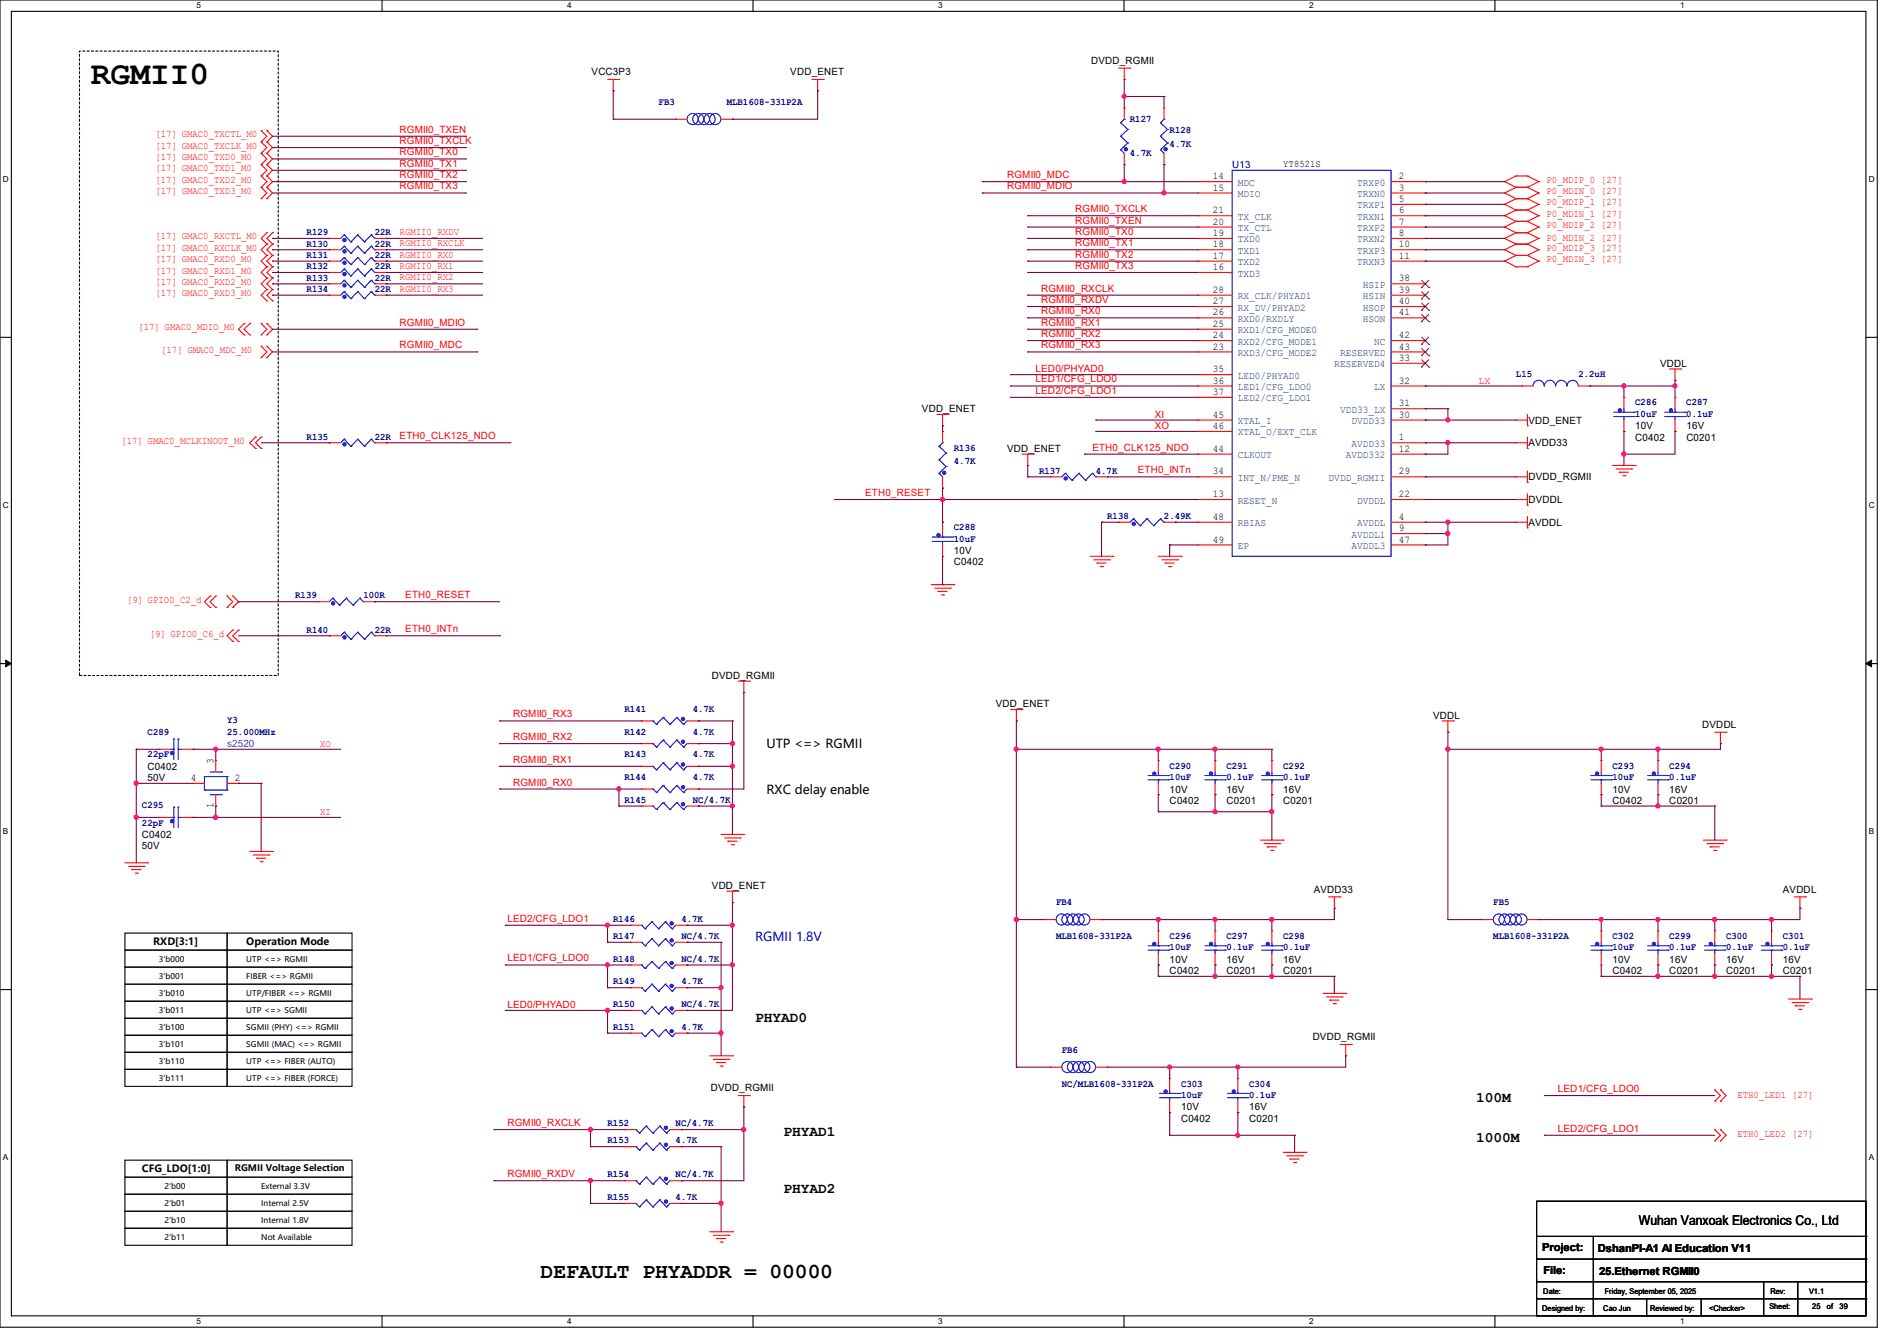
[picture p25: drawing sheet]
<svg xmlns="http://www.w3.org/2000/svg" width="297mm" height="210mm" viewBox="0 0 297 210" stroke-linecap="round" stroke-linejoin="round" font-family="sans-serif">
<defs><g id="words">
<text font-size="5.1" x="14.2" y="13.2">RGMII0</text>
<text font-size="3.3" x="84.7" y="200.1">DEFAULT PHYADDR = 00000</text>
<g font-size="2.3">
<text x="118.2" y="160.1">PHYAD0</text>
<text x="231.1" y="172.6">100M</text>
<text x="122.7" y="177.9">PHYAD1</text>
<text x="231.1" y="178.8">1000M</text>
<text x="122.7" y="186.8">PHYAD2</text>
</g>
<text font-size="2.1" x="256.6" y="191.9">Wuhan Vanxoak Electronics Co., Ltd</text>
<g font-size="1.9">
<text x="120" y="117.2">UTP &lt;=&gt; RGMII</text>
<text x="120" y="124.3">RXC delay enable</text>
</g>
<text font-size="1.9" fill="#00f" x="118.2" y="147.4">RGMII 1.8V</text>
<g font-size="1.7">
<text x="241.5" y="196">Project:</text>
<text x="250.1" y="196.1">DshanPI-A1 AI Education V11</text>
<text x="241.6" y="199.5">File:</text>
<text x="250.4" y="199.7">25.Ethernet RGMII0</text>
</g>
<g font-size="1.6">
<text x="92.6" y="11.8">VCC3P3</text>
<text x="123.7" y="11.8">VDD_ENET</text>
<text x="170.9" y="10">DVDD_RGMII</text>
<text x="189.9" y="28.1">14</text>
<text x="189.9" y="29.8">15</text>
<text x="200.9" y="26.1">YT8521S</text>
<text x="219" y="28.1">2</text>
<text x="219" y="29.8">3</text>
<text x="189.9" y="33.4">21</text>
<text x="189.9" y="35.2">20</text>
<text x="219" y="31.6">5</text>
<text x="219" y="33.4">6</text>
<text x="219" y="35.2">7</text>
<text x="189.9" y="37">19</text>
<text x="189.9" y="38.7">18</text>
<text x="189.9" y="40.5">17</text>
<text x="219" y="37">8</text>
<text x="219" y="38.7">10</text>
<text x="219" y="40.5">11</text>
<text x="189.9" y="47.6">27</text>
<text x="189.9" y="45.8">28</text>
<text x="189.9" y="42.3">16</text>
<text x="219" y="44.1">38</text>
<text x="219" y="45.8">39</text>
<text x="219" y="47.6">40</text>
<text x="189.9" y="49.4">26</text>
<text x="189.9" y="51.2">25</text>
<text x="189.9" y="53">24</text>
<text x="219" y="53">42</text>
<text x="219" y="49.4">41</text>
<text x="189.9" y="54.7">23</text>
<text x="189.9" y="58.3">35</text>
<text x="219" y="54.7">43</text>
<text x="219" y="56.5">33</text>
<text x="259.9" y="57.4">VDDL</text>
<text x="144.4" y="64.6">VDD_ENET</text>
<text x="189.9" y="61.8">37</text>
<text x="189.9" y="60.1">36</text>
<text x="189.9" y="65.4">45</text>
<text x="219" y="65.4">30</text>
<text x="219" y="63.6">31</text>
<text x="219" y="60.1">32</text>
<text x="157.7" y="70.8">VDD_ENET</text>
<text x="189.9" y="67.2">46</text>
<text x="189.9" y="70.7">44</text>
<text x="219" y="69">1</text>
<text x="219" y="70.7">12</text>
<text x="239.3" y="66.3">VDD_ENET</text>
<text x="239.3" y="69.9">AVDD33</text>
<text x="256" y="69">C0402</text>
<text x="256" y="67.2">10V</text>
<text x="264" y="69">C0201</text>
<text x="264" y="67.2">16V</text>
<text x="189.9" y="77.9">13</text>
<text x="189.9" y="74.3">34</text>
<text x="219" y="77.9">22</text>
<text x="219" y="74.3">29</text>
<text x="239.3" y="75.2">DVDD_RGMII</text>
<text x="189.9" y="81.4">48</text>
<text x="219" y="81.4">4</text>
<text x="219" y="83.2">9</text>
<text x="239.3" y="78.8">DVDDL</text>
<text x="239.3" y="82.3">AVDDL</text>
<text x="149.4" y="88.6">C0402</text>
<text x="149.4" y="86.8">10V</text>
<text x="189.9" y="85">49</text>
<text x="219" y="85">47</text>
<text x="111.5" y="106.3">DVDD_RGMII</text>
<text x="155.9" y="110.8">VDD_ENET</text>
<text x="224.4" y="112.6">VDDL</text>
<text x="33.4" y="119.7" transform="rotate(-90 33.4 119.7)">3</text>
<text x="266.5" y="114">DVDDL</text>
<text x="23.1" y="120.6">C0402</text>
<text x="23.1" y="122.3">50V</text>
<text x="29.9" y="122.3">4</text>
<text x="36.8" y="122.3">2</text>
<text x="183.1" y="125.9">C0402</text>
<text x="183.1" y="124.1">10V</text>
<text x="192" y="125.9">C0201</text>
<text x="192" y="124.1">16V</text>
<text x="200.9" y="125.9">C0201</text>
<text x="200.9" y="124.1">16V</text>
<text x="252.5" y="125.9">C0402</text>
<text x="252.5" y="124.1">10V</text>
<text x="261.4" y="125.9">C0201</text>
<text x="261.4" y="124.1">16V</text>
<text x="22.2" y="131.2">C0402</text>
<text x="33.4" y="126.6" transform="rotate(-90 33.4 126.6)">1</text>
<text x="22.2" y="133">50V</text>
<text x="111.5" y="139.2">VDD_ENET</text>
<text x="205.7" y="139.8">AVDD33</text>
<text x="279.1" y="139.8">AVDDL</text>
<text x="24" y="148">RXD[3:1]</text>
<text x="38.6" y="148">Operation Mode</text>
<text x="183.1" y="152.6">C0402</text>
<text x="183.1" y="150.8">10V</text>
<text x="192" y="152.6">C0201</text>
<text x="192" y="150.8">16V</text>
<text x="200.9" y="152.6">C0201</text>
<text x="200.9" y="150.8">16V</text>
<text x="252.5" y="152.6">C0402</text>
<text x="252.5" y="150.8">10V</text>
<text x="261.4" y="152.6">C0201</text>
<text x="261.4" y="150.8">16V</text>
<text x="270.3" y="152.6">C0201</text>
<text x="270.3" y="150.8">16V</text>
<text x="279.1" y="152.6">C0201</text>
<text x="279.1" y="150.8">16V</text>
<text x="205.5" y="162.9">DVDD_RGMII</text>
<text x="111.3" y="170.9">DVDD_RGMII</text>
<text x="184.9" y="173.9">10V</text>
<text x="195.6" y="173.9">16V</text>
<text x="184.9" y="175.7">C0402</text>
<text x="195.6" y="175.7">C0201</text>
<text x="22.2" y="183.6">CFG_LDO[1:0]</text>
</g>
<g font-size="1.6" fill="#00007f">
<text x="103.1" y="16.4">FB3</text>
<text x="113.8" y="16.4">MLB1608-331P2A</text>
<text x="176.9" y="19">R127</text>
<text x="183.1" y="20.8">R128</text>
<text x="183.1" y="22.9">4.7K</text>
<text x="176.9" y="24.4">4.7K</text>
<text x="192.9" y="26.3">U13</text>
<text x="48" y="40.4">R131</text>
<text x="48" y="36.8">R129</text>
<text x="48" y="38.6">R130</text>
<text x="58.7" y="40.4">22R</text>
<text x="58.7" y="36.8">22R</text>
<text x="58.7" y="38.6">22R</text>
<text x="48" y="42.2">R132</text>
<text x="48" y="43.9">R133</text>
<text x="48" y="45.7">R134</text>
<text x="58.7" y="42.2">22R</text>
<text x="58.7" y="43.9">22R</text>
<text x="58.7" y="45.7">22R</text>
<text x="237.4" y="59.1">L15</text>
<text x="247.1" y="59.1">2.2uH</text>
<text x="256" y="63.5">C286</text>
<text x="256" y="65.3">10uF</text>
<text x="264" y="63.5">C287</text>
<text x="264" y="65.3">0.1uF</text>
<text x="48" y="68.8">R135</text>
<text x="58.7" y="68.8">22R</text>
<text x="149.3" y="70.6">R136</text>
<text x="149.3" y="72.7">4.7K</text>
<text x="162.7" y="74.2">R137</text>
<text x="171.6" y="74.2">4.7K</text>
<text x="149.3" y="83.1">C288</text>
<text x="173.4" y="81.3">R138</text>
<text x="182.2" y="81.3">2.49K</text>
<text x="149.3" y="84.8">10uF</text>
<text x="46.2" y="93.7">R139</text>
<text x="56.9" y="93.7">100R</text>
<text x="48" y="99.1">R140</text>
<text x="58.7" y="99.1">22R</text>
<text x="35.6" y="113.3">Y3</text>
<text x="97.8" y="111.5">R141</text>
<text x="108.5" y="111.5">4.7K</text>
<text x="23.1" y="115.1">C289</text>
<text x="23.1" y="118.6">22pF</text>
<text x="35.6" y="115.1">25.000MHz</text>
<text x="97.8" y="115.1">R142</text>
<text x="97.8" y="118.6">R143</text>
<text x="108.5" y="115.1">4.7K</text>
<text x="108.5" y="118.6">4.7K</text>
<text x="97.8" y="125.7">R145</text>
<text x="97.8" y="122.2">R144</text>
<text x="108.5" y="125.7">NC/4.7K</text>
<text x="108.5" y="122.2">4.7K</text>
<text x="183.1" y="120.4">C290</text>
<text x="183.1" y="122.2">10uF</text>
<text x="192" y="120.4">C291</text>
<text x="192" y="122.2">0.1uF</text>
<text x="200.9" y="120.4">C292</text>
<text x="200.9" y="122.2">0.1uF</text>
<text x="252.5" y="120.4">C293</text>
<text x="252.5" y="122.2">10uF</text>
<text x="261.4" y="120.4">C294</text>
<text x="261.4" y="122.2">0.1uF</text>
<text x="22.2" y="126.6">C295</text>
<text x="22.2" y="129.3">22pF</text>
<text x="165.4" y="141.7">FB4</text>
<text x="233.8" y="141.7">FB5</text>
<text x="96" y="147.1">R147</text>
<text x="96" y="144.4">R146</text>
<text x="106.7" y="147.1">NC/4.7K</text>
<text x="106.7" y="144.4">4.7K</text>
<text x="165.4" y="147.1">MLB1608-331P2A</text>
<text x="183.1" y="147.1">C296</text>
<text x="183.1" y="148.8">10uF</text>
<text x="192" y="147.1">C297</text>
<text x="192" y="148.8">0.1uF</text>
<text x="200.9" y="147.1">C298</text>
<text x="200.9" y="148.8">0.1uF</text>
<text x="233.8" y="147.1">MLB1608-331P2A</text>
<text x="252.5" y="147.1">C302</text>
<text x="252.5" y="148.8">10uF</text>
<text x="261.4" y="147.1">C299</text>
<text x="261.4" y="148.8">0.1uF</text>
<text x="270.2" y="147.1">C300</text>
<text x="270.2" y="148.8">0.1uF</text>
<text x="279.1" y="147.1">C301</text>
<text x="279.1" y="148.8">0.1uF</text>
<text x="96" y="150.6">R148</text>
<text x="96" y="154.2">R149</text>
<text x="106.7" y="150.6">NC/4.7K</text>
<text x="106.7" y="154.2">4.7K</text>
<text x="96" y="161.3">R151</text>
<text x="96" y="157.7">R150</text>
<text x="106.7" y="161.3">4.7K</text>
<text x="106.7" y="157.7">NC/4.7K</text>
<text x="166.2" y="164.8">FB6</text>
<text x="166.2" y="170.2">NC/MLB1608-331P2A</text>
<text x="184.9" y="170.2">C303</text>
<text x="184.9" y="172">10uF</text>
<text x="195.6" y="170.2">C304</text>
<text x="195.6" y="172">0.1uF</text>
<text x="95.1" y="179.1">R153</text>
<text x="95.1" y="176.4">R152</text>
<text x="105.8" y="179.1">4.7K</text>
<text x="105.8" y="176.4">NC/4.7K</text>
<text x="95.1" y="184.4">R154</text>
<text x="105.8" y="184.4">NC/4.7K</text>
<text x="95.1" y="188">R155</text>
<text x="105.8" y="188">4.7K</text>
</g>
<g font-size="1.6" fill="#f00">
<text x="24.3" y="21.5">[17] GMAC0_TXCTL_M0</text>
<text x="24.3" y="23.3">[17] GMAC0_TXCLK_M0</text>
<text x="62.6" y="22.6">RGMII0_TXCLK</text>
<text x="62.6" y="20.8">RGMII0_TXEN</text>
<text x="24.3" y="25.1">[17] GMAC0_TXD0_M0</text>
<text x="24.3" y="26.8">[17] GMAC0_TXD1_M0</text>
<text x="24.3" y="28.6">[17] GMAC0_TXD2_M0</text>
<text x="62.6" y="29.7">RGMII0_TX3</text>
<text x="62.6" y="27.9">RGMII0_TX2</text>
<text x="62.6" y="26.1">RGMII0_TX1</text>
<text x="62.6" y="24.3">RGMII0_TX0</text>
<text x="157.7" y="27.9">RGMII0_MDC</text>
<text x="157.7" y="29.7">RGMII0_MDIO</text>
<text x="242.1" y="28.6">P0_MDIP_0 [27]</text>
<text x="24.3" y="30.4">[17] GMAC0_TXD3_M0</text>
<text x="168.4" y="33.2">RGMII0_TXCLK</text>
<text x="168.4" y="35">RGMII0_TXEN</text>
<text x="242.1" y="32.2">P0_MDIP_1 [27]</text>
<text x="242.1" y="30.4">P0_MDIN_0 [27]</text>
<text x="242.1" y="34">P0_MDIN_1 [27]</text>
<text x="242.1" y="35.7">P0_MDIP_2 [27]</text>
<text x="24.3" y="41.1">[17] GMAC0_RXD0_M0</text>
<text x="24.3" y="37.5">[17] GMAC0_RXCTL_M0</text>
<text x="24.3" y="39.3">[17] GMAC0_RXCLK_M0</text>
<text x="62.6" y="36.8">RGMII0_RXDV</text>
<text x="62.6" y="38.6">RGMII0_RXCLK</text>
<text x="62.6" y="40.3">RGMII0_RX0</text>
<text x="168.4" y="36.8">RGMII0_TX0</text>
<text x="168.4" y="38.6">RGMII0_TX1</text>
<text x="168.4" y="40.3">RGMII0_TX2</text>
<text x="242.1" y="37.7">P0_MDIN_2 [27]</text>
<text x="242.1" y="41.1">P0_MDIN_3 [27]</text>
<text x="242.1" y="39.3">P0_MDIP_3 [27]</text>
<text x="24.3" y="42.8">[17] GMAC0_RXD1_M0</text>
<text x="24.3" y="44.6">[17] GMAC0_RXD2_M0</text>
<text x="24.3" y="46.4">[17] GMAC0_RXD3_M0</text>
<text x="62.6" y="42.1">RGMII0_RX1</text>
<text x="62.6" y="43.9">RGMII0_RX2</text>
<text x="62.6" y="45.7">RGMII0_RX3</text>
<text x="163" y="45.7">RGMII0_RXCLK</text>
<text x="163" y="47.5">RGMII0_RXDV</text>
<text x="168.4" y="42.1">RGMII0_TX3</text>
<text x="21.7" y="51.7">[17] GMAC0_MDIO_M0</text>
<text x="62.6" y="51">RGMII0_MDIO</text>
<text x="163" y="49.2">RGMII0_RX0</text>
<text x="163" y="51">RGMII0_RX1</text>
<text x="163" y="52.8">RGMII0_RX2</text>
<text x="25.2" y="55.3">[17] GMAC0_MDC_M0</text>
<text x="62.6" y="54.6">RGMII0_MDC</text>
<text x="162.1" y="58.3">LED0/PHYAD0</text>
<text x="162.1" y="59.9">LED1/CFG_LDO0</text>
<text x="163" y="54.6">RGMII0_RX3</text>
<text x="162.1" y="61.7">LED2/CFG_LDO1</text>
<text x="180.8" y="65.4">XI</text>
<text x="231.5" y="60.1">LX</text>
<text x="19" y="69.5">[17] GMAC0_MCLKINOUT_M0</text>
<text x="62.6" y="68.8">ETH0_CLK125_NDO</text>
<text x="171" y="70.6">ETH0_CLK125_NDO</text>
<text x="180.8" y="67.2">XO</text>
<text x="135.5" y="77.7">ETH0_RESET</text>
<text x="178.1" y="74.1">ETH0_INTn</text>
<text x="19.9" y="94.4">[9] GPIO0_C2_d</text>
<text x="63.5" y="93.7">ETH0_RESET</text>
<text x="23.5" y="99.7">[9] GPIO0_C6_d</text>
<text x="63.5" y="99">ETH0_INTn</text>
<text x="80.3" y="112.3">RGMII0_RX3</text>
<text x="50.1" y="117">XO</text>
<text x="80.3" y="115.9">RGMII0_RX2</text>
<text x="80.3" y="119.5">RGMII0_RX1</text>
<text x="80.3" y="123">RGMII0_RX0</text>
<text x="50.1" y="127.7">XI</text>
<text x="79.5" y="144.4">LED2/CFG_LDO1</text>
<text x="79.5" y="150.6">LED1/CFG_LDO0</text>
<text x="79.5" y="157.9">LED0/PHYAD0</text>
<text x="243.9" y="171">LED1/CFG_LDO0</text>
<text x="272" y="171.9">ETH0_LED1 [27]</text>
<text x="79.5" y="176.4">RGMII0_RXCLK</text>
<text x="243.9" y="177.2">LED2/CFG_LDO1</text>
<text x="272" y="178.1">ETH0_LED2 [27]</text>
<text x="79.5" y="184.4">RGMII0_RXDV</text>
</g>
<g font-size="1.6" fill="#003f7f">
<text x="193.8" y="29.1">MDC</text>
<text x="212.5" y="29.1">TRXP0</text>
<text x="193.8" y="34.4">TX_CLK</text>
<text x="193.8" y="30.9">MDIO</text>
<text x="212.5" y="30.9">TRXN0</text>
<text x="212.5" y="32.6">TRXP1</text>
<text x="212.5" y="34.4">TRXN1</text>
<text x="193.8" y="36.2">TX_CTL</text>
<text x="193.8" y="38">TXD0</text>
<text x="193.8" y="39.8">TXD1</text>
<text x="193.8" y="41.5">TXD2</text>
<text x="212.5" y="36.2">TRXP2</text>
<text x="212.5" y="38">TRXN2</text>
<text x="212.5" y="39.8">TRXP3</text>
<text x="212.5" y="41.5">TRXN3</text>
<text x="193.8" y="46.9">RX_CLK/PHYAD1</text>
<text x="193.8" y="43.3">TXD3</text>
<text x="213.4" y="45.1">HSIP</text>
<text x="213.4" y="46.9">HSIN</text>
<text x="193.8" y="48.6">RX_DV/PHYAD2</text>
<text x="193.8" y="50.4">RXD0/RXDLY</text>
<text x="193.8" y="52.2">RXD1/CFG_MODE0</text>
<text x="193.8" y="54">RXD2/CFG_MODE1</text>
<text x="213.4" y="48.6">HSOP</text>
<text x="213.4" y="50.4">HSON</text>
<text x="215.1" y="54">NC</text>
<text x="193.8" y="55.8">RXD3/CFG_MODE2</text>
<text x="193.8" y="59.3">LED0/PHYAD0</text>
<text x="208.9" y="57.5">RESERVED4</text>
<text x="209.8" y="55.8">RESERVED</text>
<text x="193.8" y="62.9">LED2/CFG_LDO1</text>
<text x="193.8" y="61.1">LED1/CFG_LDO0</text>
<text x="209.8" y="64.6">VDD33_LX</text>
<text x="215.1" y="61.1">LX</text>
<text x="193.8" y="68.2">XTAL_O/EXT_CLK</text>
<text x="193.8" y="71.8">CLKOUT</text>
<text x="193.8" y="66.4">XTAL_I</text>
<text x="210.7" y="71.8">AVDD332</text>
<text x="211.6" y="70">AVDD33</text>
<text x="211.6" y="66.4">DVDD33</text>
<text x="193.8" y="75.3">INT_N/PME_N</text>
<text x="208" y="75.3">DVDD_RGMII</text>
<text x="193.8" y="78.9">RESET_N</text>
<text x="193.8" y="82.4">RBIAS</text>
<text x="212.5" y="82.4">AVDDL</text>
<text x="212.5" y="78.9">DVDDL</text>
<text x="193.8" y="86">EP</text>
<text x="211.6" y="84.2">AVDDL1</text>
<text x="211.6" y="86">AVDDL3</text>
</g>
<text font-size="1.6" fill="#007fff" x="35.6" y="117">s2520</text>
<text font-size="1.4" x="36.8" y="183.4">RGMII Voltage Selection</text>
<g font-size="1.3">
<text x="30.8" y="1.3">5</text>
<text x="88.8" y="1.3">4</text>
<text x="146.9" y="1.3">3</text>
<text x="205" y="1.3">2</text>
<text x="263.1" y="1.3">1</text>
<text x=".5" y="28.4">D</text>
<text x="292.6" y="28.4">D</text>
<text x=".5" y="79.5">C</text>
<text x="292.6" y="79.5">C</text>
<text x=".5" y="130.6">B</text>
<text x="292.6" y="130.6">B</text>
<text x=".5" y="181.7">A</text>
<text x="292.6" y="181.7">A</text>
<text x="30.8" y="207.4">5</text>
<text x="88.8" y="207.4">4</text>
<text x="146.9" y="207.4">3</text>
<text x="205" y="207.4">2</text>
<text x="263.1" y="207.4">1</text>
</g>
<g font-size="1.2">
<text x="24.9" y="150.6">3'b000</text>
<text x="24.9" y="153.3">3'b001</text>
<text x="24.9" y="156">3'b010</text>
<text x="38.6" y="156">UTP/FIBER &lt;=&gt; RGMII</text>
<text x="38.6" y="150.6">UTP &lt;=&gt; RGMII</text>
<text x="38.6" y="153.3">FIBER &lt;=&gt; RGMII</text>
<text x="24.9" y="161.3">3'b100</text>
<text x="24.9" y="158.6">3'b011</text>
<text x="38.6" y="161.3">SGMII (PHY) &lt;=&gt; RGMII</text>
<text x="38.6" y="158.6">UTP &lt;=&gt; SGMII</text>
<text x="24.9" y="166.6">3'b110</text>
<text x="24.9" y="164">3'b101</text>
<text x="38.6" y="164">SGMII (MAC) &lt;=&gt; RGMII</text>
<text x="38.6" y="166.6">UTP &lt;=&gt; FIBER (AUTO)</text>
<text x="24.9" y="169.3">3'b111</text>
<text x="38.6" y="169.3">UTP &lt;=&gt; FIBER (FORCE)</text>
<text x="25.8" y="186.2">2'b00</text>
<text x="25.8" y="191.5">2'b10</text>
<text x="25.8" y="188.8">2'b01</text>
<text x="40.9" y="191.5">Internal 1.8V</text>
<text x="40.9" y="188.8">Internal 2.5V</text>
<text x="40.9" y="186.2">External 3.3V</text>
<text x="25.8" y="194.2">2'b11</text>
<text x="40.9" y="194.2">Not Available</text>
<text x="241.6" y="202.6">Date:</text>
<text x="251.2" y="202.6">Friday, September 05, 2025</text>
<text x="277.2" y="202.6">Rev:</text>
<text x="283.2" y="202.6">V1.1</text>
<text x="241.5" y="205.3">Designed by:</text>
<text x="251" y="205.3">Cao Jun</text>
<text x="258.4" y="205.3">Reviewed by:</text>
<text x="267.6" y="205.3">&lt;Checker&gt;</text>
<text x="277" y="205.1">Sheet:</text>
<text x="283.8" y="205.1">25</text>
<text x="286" y="205.1">of</text>
<text x="288" y="205.1">39</text>
</g>
</g></defs>
<path d="M0 0h293.9v207.9h-293.9zM1.8 1.8h290.3v204.3h-290.3z" fill="none" stroke="#000" stroke-width=".17"/>
<g fill="#fff">
<path d="M30.8 .2h.7v1.4h-.7z"/>
<path d="M30.8 206.2h.7v1.4h-.7z"/>
</g>
<path d="M59.8 0v1.8M59.8 206.1v1.8" fill="none" stroke="#000" stroke-width=".17"/>
<g fill="#fff">
<path d="M88.8 .2h.7v1.4h-.7z"/>
<path d="M88.8 206.2h.7v1.4h-.7z"/>
</g>
<path d="M117.9 0v1.8M117.9 206.1v1.8" fill="none" stroke="#000" stroke-width=".17"/>
<g fill="#fff">
<path d="M146.9 .2h.7v1.4h-.7z"/>
<path d="M146.9 206.2h.7v1.4h-.7z"/>
</g>
<path d="M176 0v1.8M176 206.1v1.8" fill="none" stroke="#000" stroke-width=".17"/>
<g fill="#fff">
<path d="M205 .2h.7v1.4h-.7z"/>
<path d="M205 206.2h.7v1.4h-.7z"/>
</g>
<path d="M234.1 0v1.8M234.1 206.1v1.8" fill="none" stroke="#000" stroke-width=".17"/>
<g fill="#fff">
<path d="M263.1 .2h.6v1.4h-.6z"/>
<path d="M263.1 206.2h.6v1.4h-.6z"/>
<path d="M.5 27.3h.9v1.4h-.9z"/>
<path d="M292.6 27.3h.9v1.4h-.9z"/>
<path d="M.5 78.4h.9v1.4h-.9z"/>
<path d="M292.6 78.4h.9v1.4h-.9z"/>
</g>
<path d="M0 52.8h1.8M292.1 52.8h1.8" fill="none" stroke="#000" stroke-width=".17"/>
<g fill="#fff">
<path d="M.5 129.5h.8v1.4h-.8z"/>
<path d="M292.6 129.5h.8v1.4h-.8z"/>
</g>
<path d="M0 103.9h1.8M292.1 103.9h1.8" fill="none" stroke="#000" stroke-width=".17"/>
<path d="M.9 103.4l.9 .5-.9 .5zM292.1 103.9l.9-.5v1z" fill="#000" stroke="#000" stroke-width=".16"/>
<g fill="#fff">
<path d="M.5 180.5h.8v1.4h-.8z"/>
<path d="M292.6 180.5h.8v1.4h-.8z"/>
</g>
<g fill="none" stroke="#000" stroke-width=".17">
<path d="M0 155h1.8M19.6 146.1h16v2.7h-16zM19.6 148.8h16v2.7h-16zM19.6 151.5h16v2.6h-16zM19.6 154.1h16v2.7h-16zM19.6 156.8h16v2.7h-16zM19.6 159.5h16v2.6h-16zM35.6 146.1h19.5v2.7h-19.5zM35.6 148.8h19.5v2.7h-19.5zM35.6 151.5h19.5v2.6h-19.5zM35.6 154.1h19.5v2.7h-19.5zM35.6 156.8h19.5v2.7h-19.5z"/>
<path d="M35.6 159.5h19.5v2.6h-19.5zM292.1 155h1.8M19.6 162.1h16v2.7h-16zM19.6 164.8h16v2.7h-16zM19.6 167.5h16v2.6h-16zM35.6 162.1h19.5v2.7h-19.5zM35.6 164.8h19.5v2.7h-19.5zM35.6 167.5h19.5v2.6h-19.5zM19.6 181.7h16v2.7h-16zM19.6 184.4h16v2.6h-16zM19.6 187h16v2.7h-16zM19.6 189.7h16v2.7h-16z"/>
<path d="M19.6 192.4h16v2.6h-16zM35.6 181.7h19.5v2.7h-19.5zM35.6 184.4h19.5v2.6h-19.5zM35.6 187h19.5v2.7h-19.5zM35.6 189.7h19.5v2.7h-19.5zM35.6 192.4h19.5v2.6h-19.5zM240.6 188.1h51.5v18h-51.5zM240.6 193.6h51.5M240.6 197.2h51.5M249.5 193.6v12.5M292.1 193.6h.1M292.1 197.2h.1"/>
<path d="M240.6 200.7h51.5M240.6 203.4h51.5M249.5 206.1h.1M257.8 206.1h.1M257.8 203.4v2.7M266.4 206.1h.1M266.4 203.4v2.7M276.1 206.1h.1M276.1 200.7v5.4M281.5 206.1h.1M281.5 200.7v5.4M292.1 200.7h.1"/>
<path d="M292.1 203.4h.1"/>
</g>
<path d="M12.4 8h31.2v97.8h-31.2z" fill="none" stroke="#000" stroke-width=".17" stroke-dasharray=".3 .3"/>
<g fill="none" stroke="#f00" stroke-width=".17">
<path d="M95.1 12.4h1.8M96 14.2h.1M96 12.4v1.8M96.9 12.4h.1M105.8 18.7h.1M105.8 18.7h1.8M112.9 18.7h1.8M114.7 18.7h.1M127.1 12.4h1.8M128 14.2h.1M128 12.4v1.8M128.9 12.4h.1"/>
<path d="M175.1 10.7h1.8M176 12.4h.1M176 16.9h.1M176 10.7v1.7M176 16.9v1.8M176.9 10.7h.1M182.2 16.9h.1M182.2 16.9v1.8M40.9 25.8h.1M40.9 24h.1M40.9 27.6h.1M40.9 29.3h.1"/>
<path d="M40.9 31.1h.1M40.9 22.2h.1M40.9 20.4h.1M40.9 24l.9 .9-.9 .9M40.9 25.8l.9 .9-.9 .9M40.9 27.6l.9 .8-.9 .9M40.9 29.3l.9 .9-.9 .9M40.9 20.4l.9 .9-.9 .9M40.9 22.2l.9 .9-.9 .9M41.8 24h.1M41.8 25.8h.1M41.8 27.6h.1"/>
<path d="M41.8 29.3h.1M41.8 31.1h.1M41.8 20.4h.1M41.8 22.2h.1M41.8 38.2h.1M41.8 36.4h.1M41.8 24l.9 .9-.9 .9M41.8 25.8l.9 .9-.9 .9M41.8 27.6l.9 .8-.9 .9M41.8 29.3l.9 .9-.9 .9M41.8 20.4l.9 .9-.9 .9M41.8 22.2l.9 .9-.9 .9"/>
<path d="M41.8 36.4l-.9 .9 .9 .9M41.8 38.2l-.9 .9 .9 .9M42.7 38.2h.1M42.7 36.4h.1M42.7 36.4l-.9 .9 .9 .9M42.7 38.2l-.9 .9 .9 .9M51.6 37.3h.1M51.6 39.1h.1M51.6 37.3h1.7M51.6 39.1h1.7M58.7 37.3h1.8M58.7 39.1h1.8"/>
<path d="M60.5 37.3h.1M60.5 39.1h.1M176 25.8h.1M176 24v1.8M182.2 25.8h.1M182.2 24v1.8M187.6 33.8h.1M187.6 35.6h.1M187.6 37.3h.1M187.6 39.1h.1M187.6 28.4h.1M187.6 30.2h.1"/>
<path d="M187.6 28.4h5.3M187.6 30.2h5.3M187.6 33.8h5.3M187.6 35.6h5.3M187.6 37.3h5.3M187.6 39.1h5.3M217.8 28.4h5.3M217.8 30.2h5.3M217.8 32h5.3M217.8 33.8h5.3M217.8 35.6h5.3M217.8 37.3h5.3"/>
<path d="M217.8 39.1h5.3M223.1 28.4h.1M223.1 30.2h.1M223.1 32h.1M223.1 33.8h.1M223.1 35.6h.1M223.1 37.3h.1M223.1 39.1h.1M235.6 32h.1M235.6 28.4h.1M235.6 30.2h.1M235.6 37.3h.1"/>
<path d="M235.6 39.1h.1M235.6 33.8h.1M235.6 35.6h.1M235.6 32l1.8 .9M235.6 28.4l1.8 .9M235.6 30.2l1.8 .9M235.6 37.3l1.8 .9M235.6 39.1l1.8 .9M235.6 33.8l1.8 .9M235.6 35.6l1.8 .8M237.4 31.1h.1M237.4 32.9h.1"/>
<path d="M237.4 27.6h.1M237.4 29.3h.1M237.4 36.4h.1M237.4 38.2h.1M237.4 34.7h.1M237.4 31.1h1.7M237.4 31.1l-1.8 .9M237.4 32.9h1.7M237.4 27.6h1.7M237.4 27.6l-1.8 .8M237.4 29.3h1.7M237.4 29.3l-1.8 .9"/>
<path d="M237.4 36.4h1.7M237.4 36.4l-1.8 .9M237.4 38.2h1.7M237.4 38.2l-1.8 .9M237.4 32.9l-1.8 .9M237.4 34.7h1.7M237.4 34.7l-1.8 .9M239.1 31.1h.1M239.1 32.9h.1M239.1 27.6h.1M239.1 29.3h.1M239.1 36.4h.1"/>
<path d="M239.1 38.2h.1M239.1 34.7h.1M239.1 31.1l1.8 .9M239.1 27.6l1.8 .8M239.1 29.3l1.8 .9M239.1 36.4l1.8 .9M239.1 38.2l1.8 .9M239.1 32.9l1.8 .9M239.1 34.7l1.8 .9M240.9 32h.1M240.9 28.4h.1M240.9 30.2h.1"/>
<path d="M240.9 37.3h.1M240.9 39.1h.1M240.9 33.8h.1M240.9 35.6h.1M240.9 32l-1.8 .9M240.9 28.4l-1.8 .9M240.9 30.2l-1.8 .9M240.9 37.3l-1.8 .9M240.9 39.1l-1.8 .9M240.9 33.8l-1.8 .9M240.9 35.6l-1.8 .8M38.2 52.5h.1"/>
<path d="M38.2 50.7h.1M38.2 50.7l-.9 .9 .9 .9M39.1 52.5h.1M39.1 50.7h.1M39.1 50.7l-.9 .9 .9 .9M40.9 56h.1M40.9 54.2h.1M40.9 52.5h.1M40.9 50.7h.1M40.9 54.2l.9 .9-.9 .9M40.9 50.7l.9 .9-.9 .9M41.8 41.8h.1"/>
<path d="M41.8 40h.1M41.8 43.6h.1M41.8 45.3h.1M41.8 47.1h.1M41.8 54.2h.1M41.8 56h.1M41.8 50.7h.1M41.8 52.5h.1M41.8 40l-.9 .9 .9 .9M41.8 41.8l-.9 .9 .9 .9M41.8 43.6l-.9 .8 .9 .9M41.8 45.3l-.9 .9 .9 .9"/>
<path d="M41.8 54.2l.9 .9-.9 .9M41.8 50.7l.9 .9-.9 .9M42.7 41.8h.1M42.7 40h.1M42.7 43.6h.1M42.7 45.3h.1M42.7 47.1h.1M42.7 40l-.9 .9 .9 .9M42.7 41.8l-.9 .9 .9 .9M42.7 43.6l-.9 .8 .9 .9M42.7 45.3l-.9 .9 .9 .9M51.6 40.9h.1"/>
<path d="M51.6 42.7h.1M51.6 44.4h.1M51.6 46.2h.1M51.6 40.9h1.7M51.6 44.4h1.7M51.6 46.2h1.7M51.6 42.7h1.7M58.7 40.9h1.8M58.7 44.4h1.8M58.7 46.2h1.8M58.7 42.7h1.8M60.5 40.9h.1"/>
<path d="M60.5 42.7h.1M60.5 44.4h.1M60.5 46.2h.1M187.6 48h.1M187.6 49.8h.1M187.6 51.6h.1M187.6 53.3h.1M187.6 46.2h.1M187.6 55.1h.1M187.6 40.9h.1M187.6 42.7h.1M187.6 58.7h.1"/>
<path d="M187.6 40.9h5.3M187.6 46.2h5.3M187.6 48h5.3M187.6 55.1h5.3M187.6 53.3h5.3M187.6 49.8h5.3M187.6 51.6h5.3M187.6 42.7h5.3M187.6 58.7h5.3M217.8 40.9h5.3M217.8 44.4h5.3M217.8 46.2h5.3"/>
<path d="M217.8 48h5.3M217.8 55.1h5.3M217.8 53.3h5.3M217.8 49.8h5.3M217.8 56.9h5.3M223.1 40.9h.1M223.1 44.4h.1M223.1 46.2h.1M223.1 48h.1M223.1 55.1h.1M223.1 53.3h.1M223.1 49.8h.1"/>
<path d="M223.1 56.9h.1M235.6 40.9h.1M235.6 40.9l1.8 .9M237.4 40h.1M237.4 41.8h.1M237.4 40h1.7M237.4 40l-1.8 .9M237.4 41.8h1.7M239.1 40h.1M239.1 41.8h.1M239.1 40l1.8 .9M240.9 40.9h.1"/>
<path d="M240.9 40.9l-1.8 .9M261.4 57.8h1.7M262.3 59.6h.1M262.3 57.8v1.8M263.1 57.8h.1M40 70.2h.1M40 68.5h.1M40 68.5l-.9 .8 .9 .9M40.9 70.2h.1M40.9 68.5h.1M40.9 68.5l-.9 .8 .9 .9M51.6 69.3h.1"/>
<path d="M51.6 69.3h1.7M58.7 69.3h1.8M60.5 69.3h.1M146.7 64.9h1.8M147.6 66.7h.1M147.6 76.5h.1M147.6 67.6h.1M147.6 64.9v1.8M147.6 67.6v1.7M147.6 74.7v1.8M148.5 64.9h.1M160 71.1h1.8"/>
<path d="M160.9 72.9h.1M160.9 71.1v1.8M161.8 71.1h.1M164.5 74.7h.1M164.5 74.7h1.7M171.6 74.7h1.8M173.4 74.7h.1M187.6 78.2h.1M187.6 62.2h.1M187.6 67.6h.1M187.6 71.1h.1M187.6 74.7h.1"/>
<path d="M187.6 60.5h.1M187.6 65.8h.1M187.6 65.8h5.3M187.6 71.1h5.3M187.6 74.7h5.3M187.6 78.2h5.3M187.6 62.2h5.3M187.6 67.6h5.3M187.6 60.5h5.3M217.8 65.8h5.3M217.8 69.3h5.3M217.8 71.1h5.3"/>
<path d="M217.8 74.7h5.3M217.8 78.2h5.3M217.8 64h5.3M217.8 60.5h5.3M223.1 69.3h.1M223.1 71.1h.1M223.1 78.2h.1M223.1 65.8h.1M223.1 64h.1M223.1 60.5h.1M223.1 74.7h.1M237.4 65.8h.1"/>
<path d="M237.4 69.3h.1M237.4 74.7h.1M237.4 78.2h.1M237.4 65.8h1.7M237.4 69.3h1.7M237.4 74.7h1.7M237.4 78.2h1.7M238.3 60.5h.1M238.3 60.5h1.7M239.1 66.7h.1M239.1 70.2h.1M239.1 75.6h.1"/>
<path d="M239.1 79.1h.1M239.1 64.9v1.8M239.1 68.5v1.7M239.1 73.8v1.8M239.1 77.3v1.8M247.1 60.5h1.8M248.9 60.5h.1M252.5 72.9h3.5M253 73.4h2.5M253.5 74h.1M253.5 74h1.5M254.1 74.5h.3"/>
<path d="M254.3 62.2h.1M254.3 67.6h.1M254.3 62.2v1.8M254.3 65.8v1.8M254.4 74.5h.1M255.5 73.4h.1M256 72.9h.1M262.3 62.2h.1M262.3 67.6h.1M262.3 62.2v1.8M262.3 65.8v1.8M32.9 95.1h.1"/>
<path d="M32.9 93.3h.1M32.9 93.3l-.9 .9 .9 .9M33.8 95.1h.1M33.8 93.3h.1M33.8 93.3l-.9 .9 .9 .9M35.6 95.1h.1M35.6 93.3h.1M35.6 93.3l.8 .9-.8 .9M36.4 93.3h.1M36.4 95.1h.1M36.4 98.7h.1M36.4 93.3l.9 .9-.9 .9"/>
<path d="M36.4 98.7l-.8 .9 .8 .9M37.3 98.7h.1M37.3 98.7l-.9 .9 .9 .9M49.8 94.2h.1M49.8 94.2h1.8M51.6 99.6h.1M51.6 99.6h1.7M56.9 94.2h1.8M58.7 94.2h.1M58.7 99.6h1.8M60.5 99.6h.1M145.8 91.6h3.6"/>
<path d="M146.3 92.1h2.5M146.9 92.6h.1M146.9 92.6h1.4M147.4 93.2h.3M147.6 81.8h.1M147.6 87.1h.1M147.6 81.8v1.8M147.6 85.3v1.8M147.7 93.2h.1M148.8 92.1h.1M149.4 91.6h.1M170.7 87.1h3.5"/>
<path d="M171.2 87.7h2.5M171.7 88.2h.1M171.7 88.2h1.5M172.3 88.7h.3M172.6 88.7h.1M173.7 87.7h.1M174.2 87.1h.1M175.1 81.8h.1M175.1 81.8h1.8M181.4 87.1h3.5M181.9 87.7h2.5M182.2 81.8h1.8"/>
<path d="M182.4 88.2h.1M182.4 88.2h1.5M183 88.7h.3M183.3 88.7h.1M184 81.8h.1M184.4 87.7h.1M184.9 87.1h.1M187.6 85.3h.1M187.6 81.8h.1M187.6 81.8h5.3M187.6 85.3h5.3M217.8 81.8h5.3"/>
<path d="M217.8 83.6h5.3M217.8 85.3h5.3M223.1 81.8h.1M223.1 83.6h.1M223.1 85.3h.1M237.4 81.8h.1M237.4 81.8h1.7M239.1 82.7h.1M239.1 80.9v1.8M24.9 117.3h.1M24.9 117.3h1.8M28.4 117.3h1.8"/>
<path d="M30.2 117.3h.1M33.8 119.1h.1M33.8 119.1v1.8M36.4 100.5h.1M37.3 100.5h.1M100.5 116.5h.1M100.5 112.9h.1M100.5 112.9h1.7M100.5 116.5h1.7M107.6 112.9h1.7M107.6 116.5h1.7M109.3 116.5h.1"/>
<path d="M109.3 112.9h.1M115.6 106.7h1.7M116.5 108.5h.1M116.5 106.7v1.8M117.3 106.7h.1M158.2 111.1h1.8M159.1 112.9h.1M159.1 111.1v1.8M160 111.1h.1M181.4 119.1h.1M181.4 119.1v1.8M190.2 119.1h.1"/>
<path d="M190.2 119.1v1.8M199.1 119.1h.1M199.1 119.1v1.8M225.8 112.9h1.8M226.7 114.7h.1M226.7 112.9v1.8M227.6 112.9h.1M250.7 119.1h.1M250.7 119.1v1.8M259.6 119.1h.1M259.6 119.1v1.8M268.5 114.7h1.8"/>
<path d="M269.4 116.5h.1M269.4 114.7v1.8M270.3 114.7h.1M19.6 135.1h3.5M20.1 135.7h2.5M20.6 136.2h.1M20.6 136.2h1.5M21.2 136.7h.3M21.5 136.7h.1M22.6 135.7h.1M23.1 135.1h.1M24.9 128h.1"/>
<path d="M24.9 128h1.8M28.4 128h1.8M30.2 122.7h.1M30.2 128h.1M30.2 122.7h1.8M33.8 126.2h.1M33.8 124.5v1.7M35.6 122.7h1.7M37.3 122.7h.1M39.1 133.4h3.6M39.7 133.9h2.4M40.2 134.4h.1"/>
<path d="M40.2 134.4h1.4M40.7 135h.4M41.1 135h.1M42.1 133.9h.1M42.7 133.4h.1M100.5 126.2h.1M100.5 120h.1M100.5 123.6h.1M100.5 126.2h1.7M100.5 120h1.7M100.5 123.6h1.7M107.6 126.2h1.7"/>
<path d="M107.6 120h1.7M107.6 123.6h1.7M109.3 126.2h.1M109.3 120h.1M109.3 123.6h.1M112.9 130.7h3.6M113.5 131.2h2.4M113.8 139.6h1.8M114 131.7h.1M114 131.7h1.4M114.5 132.3h.4M114.7 139.6v1.8"/>
<path d="M114.9 132.3h.1M115.6 139.6h.1M115.9 131.2h.1M116.5 130.7h.1M181.4 124.5h.1M181.4 122.7v1.8M190.2 124.5h.1M190.2 122.7v1.8M197.4 131.6h3.5M197.9 132.1h2.5M198.4 132.6h.1M198.4 132.6h1.5"/>
<path d="M199 133.2h.3M199.1 124.5h.1M199.1 122.7v1.8M199.3 133.2h.1M200.4 132.1h.1M200.9 131.6h.1M250.7 124.5h.1M250.7 122.7v1.8M259.6 124.5h.1M259.6 122.7v1.8M266.7 131.6h3.6M267.3 132.1h2.4"/>
<path d="M267.8 132.6h.1M267.8 132.6h1.4M268.3 133.2h.3M268.6 133.2h.1M269.7 132.1h.1M270.3 131.6h.1M98.7 151.1h.1M98.7 147.6h.1M98.7 154.7h.1M98.7 158.2h.1M98.7 144.9h.1M98.7 151.1h1.8"/>
<path d="M98.7 147.6h1.8M98.7 154.7h1.8M98.7 158.2h1.8M98.7 144.9h1.8M105.8 151.1h1.8M105.8 147.6h1.8M105.8 154.7h1.8M105.8 158.2h1.8M105.8 144.9h1.8M107.6 151.1h.1M107.6 147.6h.1M107.6 154.7h.1"/>
<path d="M107.6 158.2h.1M107.6 144.9h.1M114.7 141.4h.1M163.6 144h.1M163.6 144h1.8M170.7 144h1.8M172.5 144h.1M181.4 145.8h.1M181.4 151.1h.1M181.4 145.8v1.8M181.4 149.4v1.7M190.2 145.8h.1"/>
<path d="M190.2 151.1h.1M190.2 145.8v1.8M190.2 149.4v1.7M199.1 145.8h.1M199.1 151.1h.1M199.1 145.8v1.8M199.1 149.4v1.7M207.1 155.6h3.6M207.7 156.1h2.4M208 140.5h1.8M208.2 156.6h.1M208.2 156.6h1.4"/>
<path d="M208.7 157.2h.4M208.9 142.2h.1M208.9 140.5v1.7M209.1 157.2h.1M209.8 140.5h.1M210.1 156.1h.1M210.7 155.6h.1M232 144h.1M232 144h1.8M239.1 144h1.8M240.9 144h.1M250.7 145.8h.1"/>
<path d="M250.7 151.1h.1M250.7 145.8v1.8M250.7 149.4v1.7M259.6 145.8h.1M259.6 151.1h.1M259.6 145.8v1.8M259.6 149.4v1.7M268.5 145.8h.1M268.5 151.1h.1M268.5 145.8v1.8M268.5 149.4v1.7M277.4 145.8h.1"/>
<path d="M277.4 151.1h.1M277.4 145.8v1.8M277.4 149.4v1.7M280 156.5h3.6M280.6 157h2.4M280.9 140.5h1.8M281.1 157.5h.1M281.1 157.5h1.4M281.6 158.1h.4M281.8 142.2h.1M281.8 140.5v1.7M282 158.1h.1"/>
<path d="M282.7 140.5h.1M283 157h.1M283.6 156.5h.1M97.8 179.6h.1M97.8 176.9h.1M97.8 179.6h1.8M97.8 176.9h1.8M98.7 161.8h.1M98.7 161.8h1.8M104.9 179.6h1.8M104.9 176.9h1.8M105.8 161.8h1.8"/>
<path d="M106.7 179.6h.1M106.7 176.9h.1M107.6 161.8h.1M111.1 165.4h3.6M111.7 165.9h2.4M112.2 166.4h.1M112.2 166.4h1.4M112.7 167h.4M113.1 167h.1M114.1 165.9h.1M114.7 165.4h.1M115.6 171.6h1.7"/>
<path d="M116.5 173.4h.1M116.5 171.6v1.8M117.3 171.6h.1M164.5 167.1h.1M164.5 167.1h1.7M171.6 167.1h1.8M173.4 167.1h.1M183.1 168.9h.1M183.1 174.2h.1M183.1 168.9v1.8M183.1 172.5v1.7M193.8 168.9h.1"/>
<path d="M193.8 174.2h.1M193.8 168.9v1.8M193.8 172.5v1.7M209.8 163.6h1.8M210.7 165.4h.1M210.7 163.6v1.8M211.6 163.6h.1M268.5 172.5h.1M268.5 170.7h.1M268.5 178.7h.1M268.5 176.9h.1M268.5 170.7l.9 .9-.9 .9"/>
<path d="M268.5 176.9l.9 .9-.9 .9M269.4 172.5h.1M269.4 170.7h.1M269.4 178.7h.1M269.4 176.9h.1M269.4 170.7l.9 .9-.9 .9M269.4 176.9l.9 .9-.9 .9M97.8 188.5h.1M97.8 184.9h.1M97.8 188.5h1.8M97.8 184.9h1.8M104.9 188.5h1.8"/>
<path d="M104.9 184.9h1.8M106.7 188.5h.1M106.7 184.9h.1M111.1 192.9h3.6M111.7 193.5h2.4M112.2 194h.1M112.2 194h1.4M112.7 194.5h.4M113.1 194.5h.1M114.1 193.5h.1M114.7 192.9h.1M200.9 180.5h3.6"/>
<path d="M201.5 181h2.4M202 181.5h.1M202 181.5h1.4M202.5 182.1h.4M202.9 182.1h.1M203.9 181h.1M204.5 180.5h.1"/>
</g>
<g fill="none" stroke="#00f" stroke-width=".17">
<path d="M175.5 19.2h.1M175.5 19.2l1.1 1.1M176 18.7h.1M176 18.7l-.5 .5M181.7 19.2h.1M181.7 19.2l1.1 1.1M182.2 18.7h.1M182.2 18.7l-.5 .5M53.9 36.8h.1M53.9 38.6h.1M53.9 36.8l-.6 .5M53.9 36.8l1 1.1"/>
<path d="M53.9 38.6l-.6 .5M53.9 38.6l1 1.1M54.9 37.9h.1M54.9 39.7h.1M56 36.8h.1M56 38.6h.1M56 36.8l-1.1 1.1M56 36.8l1.1 1.1M56 38.6l-1.1 1.1M56 38.6l1.1 1.1M57.1 37.9h.1M57.1 39.7h.1"/>
<path d="M58.1 36.8h.1M58.1 38.6h.1M58.1 36.8l-1 1.1M58.1 36.8l.6 .5M58.1 38.6l-1 1.1M58.1 38.6l.6 .5M58.7 37.3h.1M58.7 39.1h.1M175.5 23.5h.1M175.5 21.3h.1M175.5 23.5l.5 .5M175.5 21.3l1.1 1.1"/>
<path d="M176.6 22.4h.1M176.6 20.3h.1M176.6 22.4l-1.1 1.1M176.6 20.3l-1.1 1M181.7 23.5h.1M181.7 21.3h.1M181.7 23.5l.5 .5M181.7 21.3l1.1 1.1M182.8 22.4h.1M182.8 20.3h.1M182.8 22.4l-1.1 1.1M182.8 20.3l-1.1 1"/>
<path d="M192.9 26.7h24.9v60.4h-24.9zM53.9 40.3h.1M53.9 42.1h.1M53.9 43.9h.1M53.9 45.7h.1M53.9 40.3l-.6 .6M53.9 40.3l1 1.1M53.9 42.1l-.6 .6M53.9 42.1l1 1.1M53.9 43.9l-.6 .5M53.9 43.9l1 1.1M53.9 45.7l-.6 .5"/>
<path d="M53.9 45.7l1 1.1M54.9 41.4h.1M54.9 43.2h.1M54.9 45h.1M54.9 46.8h.1M56 40.3h.1M56 42.1h.1M56 43.9h.1M56 45.7h.1M56 40.3l-1.1 1.1M56 40.3l1.1 1.1M56 42.1l-1.1 1.1"/>
<path d="M56 42.1l1.1 1.1M56 43.9l-1.1 1.1M56 43.9l1.1 1.1M56 45.7l-1.1 1.1M56 45.7l1.1 1.1M57.1 41.4h.1M57.1 43.2h.1M57.1 45h.1M57.1 46.8h.1M58.1 40.3h.1M58.1 42.1h.1M58.1 43.9h.1"/>
<path d="M58.1 45.7h.1M58.1 40.3l-1 1.1M58.1 40.3l.6 .6M58.1 42.1l-1 1.1M58.1 42.1l.6 .6M58.1 43.9l-1 1.1M58.1 43.9l.6 .5M58.1 45.7l-1 1.1M58.1 45.7l.6 .5M58.7 40.9h.1M58.7 42.7h.1M58.7 44.4h.1"/>
<path d="M58.7 46.2h.1M53.9 68.8h.1M53.9 68.8l-.6 .5M53.9 68.8l1 1.1M54.9 69.9h.1M56 68.8h.1M56 68.8l-1.1 1.1M56 68.8l1.1 1.1M57.1 69.9h.1M58.1 68.8h.1M58.1 68.8l-1 1.1M58.1 68.8l.6 .5"/>
<path d="M58.7 69.3h.1M147 74.1h.1M147 72h.1M147 69.9h.1M147 74.1l.6 .6M147 72l1.1 1.1M147 69.9l1.1 1.1M147.6 69.3h.1M147.6 69.3l-.6 .6M148.1 73.1h.1M148.1 71h.1M148.1 73.1l-1.1 1"/>
<path d="M148.1 71l-1.1 1M166.8 74.1h.1M166.8 74.1l-.6 .6M166.8 74.1l1.1 1.1M167.9 75.2h.1M168.9 74.1h.1M168.9 74.1l-1 1.1M168.9 74.1l1.1 1.1M170 75.2h.1M171 74.1h.1M171 74.1l-1 1.1M171 74.1l.6 .6"/>
<path d="M171.6 74.7h.1M240 60.5a.87 .87 0 0 1 .9-.9 .87 .87 0 0 1 .9 .9M241.8 60.5a.87 .87 0 0 1 .9-.9 .87 .87 0 0 1 .8 .9M243.6 60.5a.87 .87 0 0 1 .9-.9 .87 .87 0 0 1 .8 .9M245.4 60.5a.87 .87 0 0 1 .8-.9 .87 .87 0 0 1 .9 .9M252.6 65.2h3.3M252.6 64.6h3.3M254.3 65.2h.1M254.3 64.6h.1M254.3 64v.6M254.3 65.2v.6M255.9 65.2h.1"/>
<path d="M255.9 64.6h.1M260.6 65.2h3.3M260.6 64.6h3.3M262.3 65.2h.1M262.3 64.6h.1M262.3 64v.6M262.3 65.2v.6M263.9 65.2h.1M263.9 64.6h.1M52.1 93.7h.1M52.1 93.7l-.5 .5M52.1 93.7l1.1 1.1"/>
<path d="M53.2 94.8h.1M53.9 99h.1M53.9 99l-.6 .6M53.9 99l1 1.1M54.2 93.7h.1M54.2 93.7l-1 1.1M54.2 93.7l1.1 1.1M55.3 94.8h.1M56 99h.1M56 99l-1.1 1.1M56 99l1.1 1.1M56.3 93.7h.1"/>
<path d="M56.3 93.7l-1 1.1M56.3 93.7l.6 .5M56.9 94.2h.1M58.1 99h.1M58.1 99l-1 1.1M58.1 99l.6 .6M58.7 99.6h.1M146 84.8h3.2M146 84.1h3.2M147.6 84.8h.1M147.6 84.1h.1M147.6 83.6v.5"/>
<path d="M147.6 84.8v.5M149.2 84.8h.1M149.2 84.1h.1M177.5 81.2h.1M177.5 81.2l-.6 .6M177.5 81.2l1 1.1M178.5 82.3h.1M179.6 81.2h.1M179.6 81.2l-1.1 1.1M179.6 81.2l1 1.1M180.6 82.3h.1M181.7 81.2h.1"/>
<path d="M181.7 81.2l-1.1 1.1M181.7 81.2l.5 .6M182.2 81.8h.1M26.7 117.3h.5M27.2 115.7h.1M27.2 117.3h.1M27.2 115.7v3.3M27.9 115.7h.1M27.9 117.3h.1M27.9 115.7v3.3M27.9 117.3h.5M54.9 100.1h.1"/>
<path d="M57.1 100.1h.1M102.2 116.5h.1M102.2 112.9h.1M102.2 116.5l.6 .5M102.2 112.9l.6 .6M102.8 117h.1M102.8 113.5h.1M103.8 115.9h.1M103.8 112.4h.1M103.8 119.5h.1M103.8 115.9l1.1 1.1M103.8 115.9l-1 1.1"/>
<path d="M103.8 112.4l1.1 1.1M103.8 112.4l-1 1.1M103.8 119.5l1.1 1.1M103.8 119.5l-1 1.1M104.9 117h.1M104.9 113.5h.1M106 115.9h.1M106 112.4h.1M106 119.5h.1M106 115.9l1 1.1M106 115.9l-1.1 1.1M106 112.4l1 1.1"/>
<path d="M106 112.4l-1.1 1.1M106 119.5l1 1.1M106 119.5l-1.1 1.1M107 117h.1M107 113.5h.1M107.6 116.5l-.6 .5M107.6 112.9l-.6 .6M26.7 128h.5M27.2 126.4h.1M27.2 128h.1M27.2 126.4v3.2M27.9 126.4h.1"/>
<path d="M27.9 128h.1M27.9 126.4v3.2M27.9 128h.5M32 121.6h.1M32 123.7h.1M32 121.6h3.6M32 121.6v2.1M32 123.7h3.6M32.9 120.9h1.8M32.9 124.5h1.8M34.7 120.9h.1M34.7 124.5h.1"/>
<path d="M35.6 123.7h.1M35.6 121.6h.1M35.6 121.6v2.1M102.2 126.2h.1M102.2 120h.1M102.2 123.6h.1M102.2 126.2l.6 .6M102.2 120l.6 .6M102.2 123.6l.6 .5M102.8 126.8h.1M102.8 120.6h.1M102.8 124.1h.1"/>
<path d="M103.8 125.7h.1M103.8 123h.1M103.8 125.7l1.1 1.1M103.8 125.7l-1 1.1M103.8 123l1.1 1.1M103.8 123l-1 1.1M104.9 126.8h.1M104.9 120.6h.1M104.9 124.1h.1M106 125.7h.1M106 123h.1M106 125.7l1 1.1"/>
<path d="M106 125.7l-1.1 1.1M106 123l1 1.1M106 123l-1.1 1.1M107 126.8h.1M107 120.6h.1M107 124.1h.1M107.6 126.2l-.6 .6M107.6 120l-.6 .6M107.6 123.6l-.6 .5M179.7 122.1h3.3M179.7 121.5h3.3M181.4 122.1h.1"/>
<path d="M181.4 121.5h.1M181.4 120.9v.6M181.4 122.1v.6M183 122.1h.1M183 121.5h.1M188.6 122.1h3.3M188.6 121.5h3.3M190.2 122.1h.1M190.2 121.5h.1M190.2 120.9v.6M190.2 122.1v.6M191.9 122.1h.1"/>
<path d="M191.9 121.5h.1M197.5 122.1h3.2M197.5 121.5h3.2M199.1 122.1h.1M199.1 121.5h.1M199.1 120.9v.6M199.1 122.1v.6M200.7 122.1h.1M200.7 121.5h.1M249.1 122.1h3.2M249.1 121.5h3.2M250.7 122.1h.1"/>
<path d="M250.7 121.5h.1M250.7 120.9v.6M250.7 122.1v.6M252.3 122.1h.1M252.3 121.5h.1M258 122.1h3.2M258 121.5h3.2M259.6 122.1h.1M259.6 121.5h.1M259.6 120.9v.6M259.6 122.1v.6M261.2 122.1h.1"/>
<path d="M261.2 121.5h.1M100.5 151.1h.1M100.5 147.6h.1M100.5 154.7h.1M100.5 158.2h.1M100.5 144.9h.1M100.5 151.1l.5 .6M100.5 147.6l.5 .5M100.5 154.7l.5 .5M100.5 158.2l.5 .6M100.5 144.9l.5 .6M101 151.7h.1"/>
<path d="M101 148.1h.1M101 155.2h.1M101 158.8h.1M101 145.5h.1M102.1 150.6h.1M102.1 147h.1M102.1 154.1h.1M102.1 157.7h.1M102.1 144.4h.1M102.1 150.6l1 1.1M102.1 150.6l-1.1 1.1M102.1 147l1 1.1"/>
<path d="M102.1 147l-1.1 1.1M102.1 154.1l1 1.1M102.1 154.1l-1.1 1.1M102.1 157.7l1 1.1M102.1 157.7l-1.1 1.1M102.1 144.4l1 1.1M102.1 144.4l-1.1 1.1M103.1 151.7h.1M103.1 148.1h.1M103.1 155.2h.1M103.1 158.8h.1M103.1 145.5h.1"/>
<path d="M104.2 150.6h.1M104.2 147h.1M104.2 154.1h.1M104.2 157.7h.1M104.2 144.4h.1M104.2 150.6l1 1.1M104.2 150.6l-1.1 1.1M104.2 147l1 1.1M104.2 147l-1.1 1.1M104.2 154.1l1 1.1M104.2 154.1l-1.1 1.1M104.2 157.7l1 1.1"/>
<path d="M104.2 157.7l-1.1 1.1M104.2 144.4l1 1.1M104.2 144.4l-1.1 1.1M105.2 151.7h.1M105.2 148.1h.1M105.2 155.2h.1M105.2 158.8h.1M105.2 145.5h.1M105.8 151.1l-.6 .6M105.8 147.6l-.6 .5M105.8 154.7l-.6 .5M105.8 158.2l-.6 .6"/>
<path d="M105.8 144.9l-.6 .6M179.7 148.8h3.3M179.7 148.1h3.3M181.4 148.8h.1M181.4 148.1h.1M181.4 147.6v.5M181.4 148.8v.6M183 148.8h.1M183 148.1h.1M188.6 148.8h3.3M188.6 148.1h3.3M190.2 148.8h.1"/>
<path d="M190.2 148.1h.1M190.2 147.6v.5M190.2 148.8v.6M191.9 148.8h.1M191.9 148.1h.1M197.5 148.8h3.2M197.5 148.1h3.2M199.1 148.8h.1M199.1 148.1h.1M199.1 147.6v.5M199.1 148.8v.6M200.7 148.8h.1"/>
<path d="M200.7 148.1h.1M249.1 148.8h3.2M249.1 148.1h3.2M250.7 148.8h.1M250.7 148.1h.1M250.7 147.6v.5M250.7 148.8v.6M252.3 148.8h.1M252.3 148.1h.1M258 148.8h3.2M258 148.1h3.2M259.6 148.8h.1"/>
<path d="M259.6 148.1h.1M259.6 147.6v.5M259.6 148.8v.6M261.2 148.8h.1M261.2 148.1h.1M266.9 148.8h3.2M266.9 148.1h3.2M268.5 148.8h.1M268.5 148.1h.1M268.5 147.6v.5M268.5 148.8v.6M270.1 148.8h.1"/>
<path d="M270.1 148.1h.1M275.8 148.8h3.2M275.8 148.1h3.2M277.4 148.8h.1M277.4 148.1h.1M277.4 147.6v.5M277.4 148.8v.6M279 148.8h.1M279 148.1h.1M99.6 179.6h.1M99.6 176.9h.1M99.6 179.6l.5 .5"/>
<path d="M99.6 176.9l.5 .6M100.1 177.5h.1M100.5 161.8h.1M100.5 161.8l.5 .5M101 162.3h.1M101.2 179h.1M101.2 176.4h.1M101.2 179l1 1.1M101.2 179l-1.1 1.1M101.2 176.4l1 1.1M101.2 176.4l-1.1 1.1M102.1 161.2h.1"/>
<path d="M102.1 161.2l1 1.1M102.1 161.2l-1.1 1.1M102.2 177.5h.1M103.1 162.3h.1M103.3 179h.1M103.3 176.4h.1M103.3 179l1.1 1.1M103.3 179l-1.1 1.1M103.3 176.4l1.1 1.1M103.3 176.4l-1.1 1.1M104.2 161.2h.1M104.2 161.2l1 1.1"/>
<path d="M104.2 161.2l-1.1 1.1M104.4 177.5h.1M104.9 179.6l-.5 .5M104.9 176.9l-.5 .6M105.2 162.3h.1M105.8 161.8l-.6 .5M181.5 171.9h3.2M181.5 171.2h3.2M183.1 171.9h.1M183.1 171.2h.1M183.1 170.7v.5M183.1 171.9v.6"/>
<path d="M184.7 171.9h.1M184.7 171.2h.1M192.2 171.9h3.2M192.2 171.2h3.2M193.8 171.9h.1M193.8 171.2h.1M193.8 170.7v.5M193.8 171.9v.6M195.4 171.9h.1M195.4 171.2h.1M99.6 188.5h.1M99.6 184.9h.1"/>
<path d="M99.6 188.5l.5 .5M99.6 184.9l.5 .6M100.1 180.1h.1M100.1 189h.1M100.1 185.5h.1M101.2 187.9h.1M101.2 184.4h.1M101.2 187.9l1 1.1M101.2 187.9l-1.1 1.1M101.2 184.4l1 1.1M101.2 184.4l-1.1 1.1M102.2 180.1h.1"/>
<path d="M102.2 189h.1M102.2 185.5h.1M103.3 187.9h.1M103.3 184.4h.1M103.3 187.9l1.1 1.1M103.3 187.9l-1.1 1.1M103.3 184.4l1.1 1.1M103.3 184.4l-1.1 1.1M104.4 180.1h.1M104.4 189h.1M104.4 185.5h.1M104.9 188.5l-.5 .5"/>
<path d="M104.9 184.9l-.5 .6"/>
<circle cx="108.4" cy="18.6" r=".87"/>
<circle cx="109.3" cy="18.6" r=".87"/>
<circle cx="110.2" cy="18.6" r=".87"/>
<circle cx="111.1" cy="18.6" r=".87"/>
<circle cx="112" cy="18.6" r=".87"/>
<circle cx="166.2" cy="144" r=".87"/>
<circle cx="167.1" cy="144" r=".87"/>
<circle cx="168" cy="144" r=".87"/>
<circle cx="168.9" cy="144" r=".87"/>
<circle cx="169.8" cy="144" r=".87"/>
<circle cx="234.7" cy="144" r=".87"/>
<circle cx="235.6" cy="144" r=".87"/>
<circle cx="236.5" cy="144" r=".87"/>
<circle cx="237.3" cy="144" r=".87"/>
<circle cx="238.2" cy="144" r=".87"/>
<circle cx="167.1" cy="167.1" r=".87"/>
<circle cx="168" cy="167.1" r=".87"/>
<circle cx="168.9" cy="167.1" r=".87"/>
<circle cx="169.8" cy="167.1" r=".87"/>
<circle cx="170.7" cy="167.1" r=".87"/>
</g>
<g fill="#00f" stroke="#00f" stroke-width=".17">
<circle cx="198.5" cy="121.2" r=".25"/>
<circle cx="106.9" cy="116.2" r=".25"/>
<circle cx="106.9" cy="112.6" r=".25"/>
<circle cx="250.1" cy="147.8" r=".25"/>
<circle cx="180.7" cy="147.8" r=".25"/>
<circle cx="105.2" cy="150.8" r=".25"/>
<circle cx="180.7" cy="121.2" r=".25"/>
<circle cx="104.3" cy="179.3" r=".25"/>
<circle cx="198.5" cy="147.8" r=".25"/>
<circle cx="53.9" cy="99.8" r=".25"/>
<circle cx="53.9" cy="41.1" r=".25"/>
<circle cx="250.1" cy="121.2" r=".25"/>
<circle cx="104.3" cy="176.6" r=".25"/>
<circle cx="259" cy="147.8" r=".25"/>
<circle cx="105.2" cy="161.5" r=".25"/>
<circle cx="166.8" cy="74.9" r=".25"/>
<circle cx="105.2" cy="147.3" r=".25"/>
<circle cx="146.9" cy="83.8" r=".25"/>
<circle cx="189.6" cy="121.2" r=".25"/>
<circle cx="182.5" cy="170.9" r=".25"/>
<circle cx="53.9" cy="37.6" r=".25"/>
<circle cx="106.9" cy="125.9" r=".25"/>
<circle cx="52.2" cy="94.5" r=".25"/>
<circle cx="276.7" cy="147.8" r=".25"/>
<circle cx="105.2" cy="154.4" r=".25"/>
<circle cx="106.9" cy="119.7" r=".25"/>
<circle cx="104.3" cy="188.2" r=".25"/>
<circle cx="182.5" cy="23.4" r=".25"/>
<circle cx="259" cy="121.2" r=".25"/>
<circle cx="53.9" cy="42.9" r=".25"/>
<circle cx="189.6" cy="147.8" r=".25"/>
<circle cx="53.9" cy="44.7" r=".25"/>
<circle cx="104.3" cy="184.6" r=".25"/>
<circle cx="26.9" cy="117.9" r=".25"/>
<circle cx="105.2" cy="157.9" r=".25"/>
<circle cx="26.9" cy="128.6" r=".25"/>
<circle cx="53.9" cy="46.5" r=".25"/>
<circle cx="267.8" cy="147.8" r=".25"/>
<circle cx="53.9" cy="69.6" r=".25"/>
<circle cx="53.9" cy="39.4" r=".25"/>
<circle cx="147.8" cy="74" r=".25"/>
<circle cx="253.6" cy="64.3" r=".25"/>
<circle cx="177.5" cy="82" r=".25"/>
<circle cx="105.2" cy="144.6" r=".25"/>
<circle cx="176.3" cy="23.4" r=".25"/>
<circle cx="261.6" cy="64.3" r=".25"/>
<circle cx="193.2" cy="170.9" r=".25"/>
<circle cx="106.9" cy="123.3" r=".25"/>
</g>
<g fill="none" stroke="#7f3f00" stroke-width=".16">
<path d="M222.5 45h.1M222.5 46.8h.1M222.5 48.6h.1M222.5 55.7h.1M222.5 53.9h.1M222.5 50.4h.1M222.5 57.5h.1M222.6 43.9l1.1 1.1M222.6 45.7l1.1 1.1M222.6 47.5l1.1 1.1M222.6 54.6l1.1 1.1M222.6 52.8l1.1 1.1"/>
<path d="M222.6 49.2l1.1 1.2M222.6 56.3l1.1 1.2M223.7 43.9l-1.2 1.1M223.7 45.7l-1.2 1.1M223.7 47.5l-1.2 1.1M223.7 54.6l-1.2 1.1M223.7 52.8l-1.2 1.1M223.7 49.2l-1.2 1.2M223.7 56.3l-1.2 1.2M223.7 45h.1M223.7 46.8h.1M223.7 48.6h.1"/>
<path d="M223.7 55.7h.1M223.7 53.9h.1M223.7 50.4h.1M223.7 57.5h.1"/>
</g>
<g fill="none" stroke="#7f003f" stroke-width=".17">
<path d="M96 14.2h.1M96 18.7h.1M96 18.7h9.8M96 14.2v4.5M114.7 18.7h.1M128 14.2h.1M128 14.2v4.5h-13.3M176 12.4h.1M176 15.1h.1M176 12.4v4.5M176 15.1h6.2M182.2 15.1h.1"/>
<path d="M182.2 15.1v1.8M42.7 39.1h.1M42.7 37.3h.1M42.7 30.2h30.2M42.7 28.4h30.2M42.7 26.7h30.2M42.7 24.9h30.2M42.7 23.1h30.2M42.7 21.3h30.2M42.7 39.1h8.9M42.7 37.3h8.9M60.5 37.3h.1"/>
<path d="M60.5 39.1h.1M60.5 39.1h15.1M60.5 37.3h15.1M72.9 30.2h.1M72.9 28.4h.1M72.9 26.7h.1M72.9 24.9h.1M72.9 23.1h.1M72.9 21.3h.1M153.8 28.4h.1M153.8 30.2h.1M153.8 30.2h33.8"/>
<path d="M153.8 28.4h33.8M160.9 33.8h.1M160.9 35.6h.1M160.9 37.3h.1M160.9 39.1h.1M160.9 39.1h26.7M160.9 37.3h26.7M160.9 33.8h26.7M160.9 35.6h26.7M176 28.4h.1M176 25.8h.1M176 25.8v2.6"/>
<path d="M182.2 30.2h.1M182.2 25.8h.1M182.2 25.8v4.4M223.1 28.4h.1M223.1 30.2h.1M223.1 32h.1M223.1 33.8h.1M223.1 37.3h.1M223.1 35.6h.1M223.1 39.1h.1M223.1 30.2h12.5M223.1 28.4h12.5"/>
<path d="M223.1 39.1h12.5M223.1 37.3h12.5M223.1 33.8h12.5M223.1 35.6h12.5M223.1 32h12.5M42.7 46.2h.1M42.7 44.4h.1M42.7 42.7h.1M42.7 40.9h.1M42.7 46.2h8.9M42.7 44.4h8.9M42.7 42.7h8.9"/>
<path d="M42.7 40.9h8.9M42.7 55.1h32M42.7 51.6h32M60.5 40.9h.1M60.5 42.7h.1M60.5 44.4h.1M60.5 46.2h.1M60.5 46.2h15.1M60.5 44.4h15.1M60.5 42.7h15.1M60.5 40.9h15.1M74.7 55.1h.1"/>
<path d="M74.7 51.6h.1M158.2 58.7h.1M158.2 58.7h29.4M160.9 40.9h.1M160.9 42.7h.1M160.9 46.2h.1M160.9 48h.1M160.9 49.8h.1M160.9 51.6h.1M160.9 53.3h.1M160.9 55.1h.1M160.9 46.2h26.7"/>
<path d="M160.9 42.7h26.7M160.9 40.9h26.7M160.9 55.1h26.7M160.9 48h26.7M160.9 49.8h26.7M160.9 51.6h26.7M160.9 53.3h26.7M223.1 40.9h.1M223.1 40.9h12.5M262.3 59.6h.1M262.3 59.6v2.6M40.9 69.3h10.7"/>
<path d="M51.6 69.3h.1M60.5 69.3h.1M60.5 69.3h19.5M130.7 78.2h.1M130.7 78.2h56.9M147.6 66.7h.1M147.6 76.5h.1M147.6 78.2h.1M147.6 66.7v.9M147.6 76.5v5.3M158.2 60.5h.1M158.2 62.2h.1"/>
<path d="M158.2 60.5h29.4M158.2 62.2h29.4M160.9 72.9h.1M160.9 74.7h.1M160.9 72.9v1.8M160.9 74.7h3.6M169.8 71.1h.1M169.8 71.1h17.8M171.6 65.8h.1M171.6 67.6h.1M171.6 65.8h16M171.6 67.6h16"/>
<path d="M173.4 74.7h.1M173.4 74.7h14.2M223.1 60.5h.1M223.1 64h.1M223.1 65.8h.1M223.1 69.3h.1M223.1 71.1h.1M223.1 74.7h.1M223.1 78.2h.1M223.1 69.3h14.3M223.1 60.5h15.2M223.1 64h3.6"/>
<path d="M223.1 65.8h14.3M223.1 74.7h14.3M223.1 78.2h14.3M226.7 64h.1M226.7 65.8h.1M226.7 69.3h.1M226.7 64v1.8M226.7 69.3v1.8h-3.6M248.9 60.5h.1M248.9 60.5h13.4M254.3 60.5h.1M254.3 67.6h.1"/>
<path d="M254.3 71.1h.1M254.3 60.5v1.7M254.3 67.6v5.3M262.3 60.5h.1M262.3 67.6h.1M262.3 67.6v3.5h-8M37.3 94.2h.1M37.3 99.6h14.3M37.3 94.2h12.5M51.6 99.6h.1M58.7 94.2h.1M58.7 94.2h19.5"/>
<path d="M60.5 99.6h17.7M78.2 99.6h.1M147.6 81.8h.1M147.6 91.6h.1M147.6 87.1v4.5M172.5 81.8h.1M172.5 81.8h2.6M172.5 81.8v5.3M183.1 85.3h.1M183.1 85.3h4.5M183.1 85.3v1.8M184 81.8h.1"/>
<path d="M184 81.8h3.6M223.1 81.8h.1M223.1 83.6h.1M223.1 85.3h.1M223.1 81.8h14.3M223.1 83.6h3.6M226.7 81.8h.1M226.7 83.6h.1M226.7 81.8v3.5h-3.6M21.3 117.3h.1M21.3 117.3h3.6M21.3 117.3v17.8"/>
<path d="M30.2 117.3h.1M30.2 117.3h23.1M33.8 117.3h.1M33.8 117.3v1.8M78.2 112.9h.1M78.2 116.5h.1M78.2 112.9h22.3M78.2 116.5h22.3M109.3 112.9h.1M109.3 116.5h.1M109.3 112.9h5.4M109.3 116.5h5.4"/>
<path d="M114.7 112.9h.1M114.7 116.5h.1M114.7 112.9v17.8M116.5 108.5h.1M116.5 108.5v15.1h-7.2M159.1 112.9h.1M159.1 117.3h.1M159.1 117.3h40M159.1 112.9v54.2M181.4 117.3h.1M181.4 117.3v1.8M190.2 117.3h.1"/>
<path d="M190.2 117.3v1.8M199.1 117.3h.1M199.1 117.3v1.8M226.7 114.7h.1M226.7 117.3h.1M226.7 114.7v29.3M250.7 117.3h.1M250.7 117.3v1.8M259.6 117.3h.1M259.6 117.3v1.8M269.4 116.5h.1M269.4 116.5v.8h-42.7"/>
<path d="M21.3 122.7h.1M21.3 128h.1M21.3 122.7h8.9M21.3 128h3.6M30.2 128h.1M30.2 128h23.1M33.8 126.2h.1M33.8 128h.1M33.8 126.2v1.8M37.3 122.7h.1M37.3 122.7h3.6M40.9 122.7h.1"/>
<path d="M40.9 122.7v10.7M78.2 120h.1M78.2 123.6h.1M78.2 120h22.3M78.2 123.6h22.3M96.9 123.6h.1M96.9 126.2h.1M96.9 126.2h3.6M96.9 123.6v2.6M109.3 120h.1M109.3 123.6h.1M109.3 126.2h.1"/>
<path d="M109.3 126.2h5.4M109.3 120h5.4M114.7 120h.1M114.7 126.2h.1M181.4 127.1h.1M181.4 124.5h.1M181.4 124.5v2.6M181.4 127.1h17.7M190.2 124.5h.1M190.2 127.1h.1M190.2 124.5v2.6M199.1 124.5h.1"/>
<path d="M199.1 127.1h.1M199.1 124.5v7.1M250.7 124.5h.1M250.7 126.2h.1M250.7 124.5v1.7M250.7 126.2h17.8M259.6 124.5h.1M259.6 126.2h.1M259.6 124.5v1.7M268.5 126.2h.1M268.5 126.2v5.4M79.1 144.9h.1"/>
<path d="M79.1 151.1h.1M79.1 158.2h.1M79.1 144.9h19.6M79.1 151.1h19.6M79.1 158.2h19.6M95.1 144.9h.1M95.1 147.6h.1M95.1 151.1h.1M95.1 154.7h.1M95.1 158.2h.1M95.1 144.9v2.7M95.1 151.1v3.6"/>
<path d="M95.1 158.2v3.6M95.1 147.6h3.6M95.1 154.7h3.6M107.6 144.9h.1M107.6 147.6h.1M107.6 151.1h.1M107.6 154.7h.1M107.6 158.2h.1M107.6 144.9h7.1M107.6 147.6h5.3M107.6 151.1h7.1M107.6 154.7h5.3"/>
<path d="M112.9 147.6h.1M112.9 154.7h.1M112.9 147.6v17.8M114.7 141.4h.1M114.7 144.9h.1M114.7 151.1h.1M114.7 141.4v16.8h-7.1M159.1 144h.1M159.1 144h4.5M172.5 144h.1M181.4 144h.1M181.4 151.1h.1"/>
<path d="M181.4 152.9h.1M181.4 144v1.8M181.4 151.1v1.8M181.4 152.9h27.5M190.2 144h.1M190.2 151.1h.1M190.2 152.9h.1M190.2 144v1.8M190.2 151.1v1.8M199.1 144h.1M199.1 151.1h.1M199.1 152.9h.1"/>
<path d="M199.1 144v1.8M199.1 151.1v1.8M208.9 142.2h.1M208.9 152.9h.1M208.9 142.2v1.8h-36.4M208.9 152.9v2.7M226.7 144h.1M226.7 144h5.3M250.7 144h.1M250.7 152.9h.1M250.7 144v1.8M250.7 151.1v1.8"/>
<path d="M250.7 152.9h31.1M259.6 144h.1M259.6 151.1h.1M259.6 152.9h.1M259.6 144v1.8M259.6 151.1v1.8M268.5 144h.1M268.5 151.1h.1M268.5 152.9h.1M268.5 144v1.8M268.5 151.1v1.8M277.4 144h.1"/>
<path d="M277.4 151.1h.1M277.4 152.9h.1M277.4 144v1.8M277.4 151.1v1.8M281.8 142.2h.1M281.8 152.9h.1M281.8 142.2v1.8h-40.9M281.8 152.9v3.6M77.3 176.9h.1M77.3 176.9h20.5M92.5 176.9h.1M92.5 179.6h.1"/>
<path d="M92.5 176.9v2.7M92.5 179.6h5.3M95.1 161.8h.1M95.1 161.8h3.6M106.7 176.9h.1M106.7 179.6h.1M106.7 176.9h9.8M106.7 179.6h6.2M107.6 161.8h.1M107.6 161.8h5.3M112.9 161.8h.1M112.9 179.6h.1"/>
<path d="M112.9 179.6v13.3M116.5 173.4h.1M116.5 176.9h.1M116.5 173.4v11.5h-9.8M159.1 167.1h.1M159.1 167.1h5.4M183.1 167.1h.1M183.1 177.8h.1M183.1 174.2h.1M183.1 167.1v1.8M183.1 174.2v3.6M183.1 177.8h19.6"/>
<path d="M193.8 167.1h.1M193.8 174.2h.1M193.8 177.8h.1M193.8 167.1v1.8M193.8 174.2v3.6M202.7 177.8h.1M202.7 177.8v2.7M210.7 165.4h.1M210.7 165.4v1.7h-37.3M241.8 177.8h.1M241.8 171.6h.1M241.8 177.8h26.7"/>
<path d="M241.8 171.6h26.7M77.3 184.9h.1M77.3 184.9h20.5M92.5 184.9h.1M92.5 188.5h.1M92.5 184.9v3.6M92.5 188.5h5.3M106.7 184.9h.1M106.7 188.5h.1M106.7 188.5h6.2M112.9 188.5h.1"/>
</g>
<g fill="#f0f" stroke="#f0f" stroke-width=".17">
<circle cx="182.2" cy="30.2" r=".32"/>
<circle cx="262.2" cy="60.4" r=".32"/>
<circle cx="254.2" cy="60.4" r=".32"/>
<circle cx="226.7" cy="65.8" r=".32"/>
<circle cx="226.7" cy="69.3" r=".32"/>
<circle cx="254.2" cy="71.1" r=".32"/>
<circle cx="147.6" cy="78.2" r=".32"/>
<circle cx="226.7" cy="81.8" r=".32"/>
<circle cx="226.7" cy="83.5" r=".32"/>
<circle cx="176" cy="15.1" r=".32"/>
<circle cx="176" cy="28.4" r=".32"/>
<circle cx="21.3" cy="122.7" r=".32"/>
<circle cx="33.8" cy="117.3" r=".32"/>
<circle cx="21.3" cy="128" r=".32"/>
<circle cx="33.8" cy="128" r=".32"/>
<circle cx="159.1" cy="117.3" r=".32"/>
<circle cx="190.2" cy="117.3" r=".32"/>
<circle cx="181.3" cy="117.3" r=".32"/>
<circle cx="226.7" cy="117.3" r=".32"/>
<circle cx="190.2" cy="127.1" r=".32"/>
<circle cx="199.1" cy="127.1" r=".32"/>
<circle cx="259.6" cy="126.2" r=".32"/>
<circle cx="159.1" cy="144" r=".32"/>
<circle cx="190.2" cy="144" r=".32"/>
<circle cx="181.3" cy="144" r=".32"/>
<circle cx="199.1" cy="144" r=".32"/>
<circle cx="268.5" cy="144" r=".32"/>
<circle cx="277.3" cy="144" r=".32"/>
<circle cx="190.2" cy="152.9" r=".32"/>
<circle cx="199.1" cy="152.9" r=".32"/>
<circle cx="259.6" cy="152.9" r=".32"/>
<circle cx="277.3" cy="152.9" r=".32"/>
<circle cx="268.5" cy="152.9" r=".32"/>
<circle cx="114.7" cy="116.4" r=".32"/>
<circle cx="114.7" cy="120" r=".32"/>
<circle cx="96.9" cy="123.5" r=".32"/>
<circle cx="114.7" cy="126.2" r=".32"/>
<circle cx="95.1" cy="144.9" r=".32"/>
<circle cx="114.7" cy="144.9" r=".32"/>
<circle cx="95.1" cy="151.1" r=".32"/>
<circle cx="114.7" cy="151.1" r=".32"/>
<circle cx="112.9" cy="161.8" r=".32"/>
<circle cx="112.9" cy="154.7" r=".32"/>
<circle cx="95.1" cy="158.2" r=".32"/>
<circle cx="92.4" cy="176.9" r=".32"/>
<circle cx="116.4" cy="176.9" r=".32"/>
<circle cx="112.9" cy="188.4" r=".32"/>
<circle cx="92.4" cy="184.9" r=".32"/>
<circle cx="183.1" cy="167.1" r=".32"/>
<circle cx="193.8" cy="167.1" r=".32"/>
<circle cx="193.8" cy="177.8" r=".32"/>
<circle cx="250.7" cy="144" r=".32"/>
<circle cx="259.6" cy="144" r=".32"/>
<circle cx="250.7" cy="117.3" r=".32"/>
<circle cx="259.6" cy="117.3" r=".32"/>
</g>
<use href="#words"/>
</svg>
